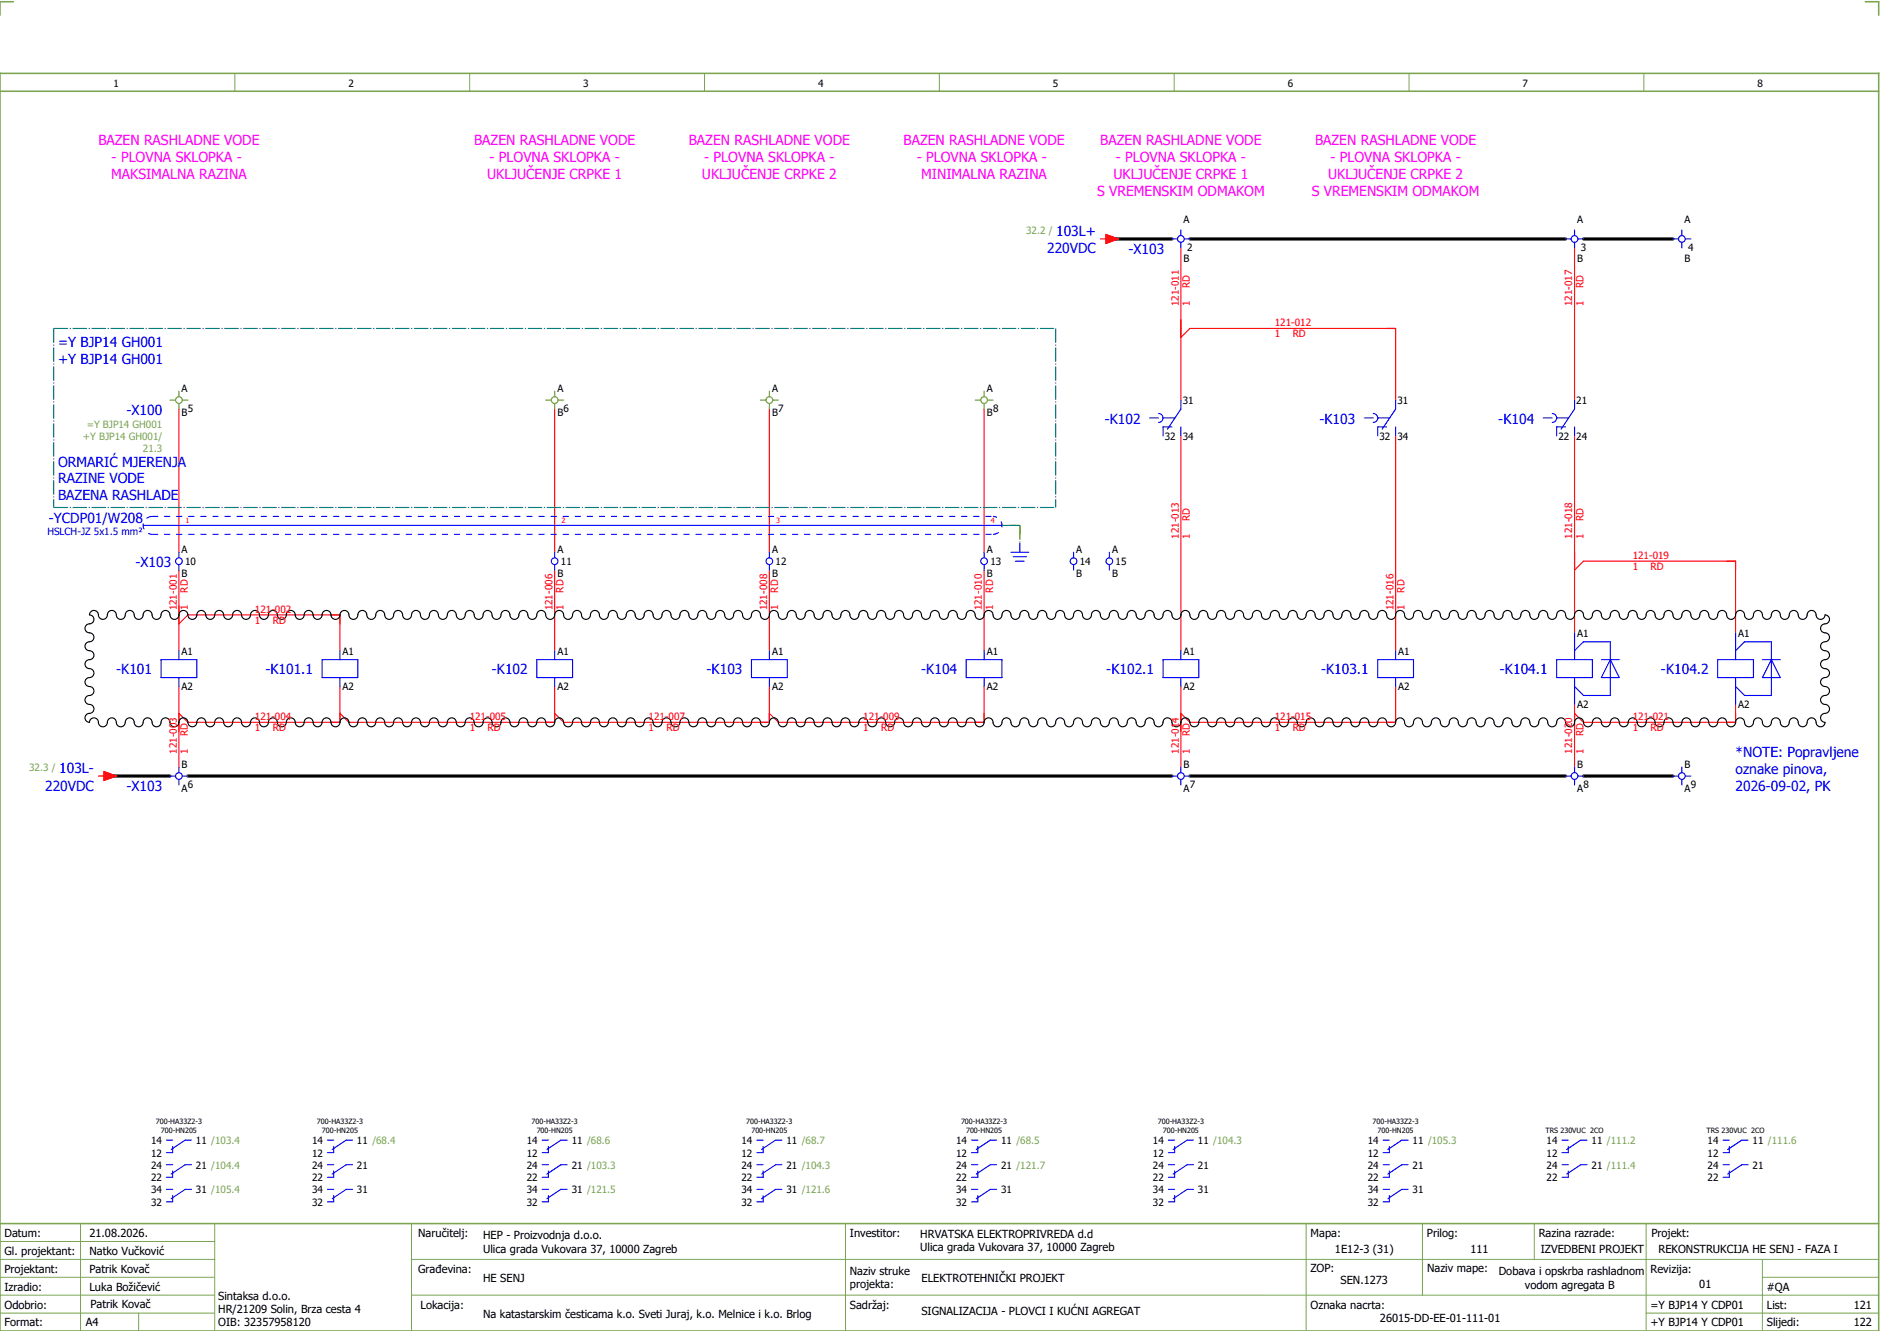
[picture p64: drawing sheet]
<svg xmlns="http://www.w3.org/2000/svg" width="421mm" height="297mm" viewBox="0 0 421 297" stroke-linecap="round" stroke-linejoin="round" font-family="sans-serif">
<defs><g id="words">
<g font-size="3.1" fill="#f0f">
<text x="22" y="32.5">BAZEN RASHLADNE VODE</text>
<text x="106" y="32.5">BAZEN RASHLADNE VODE</text>
<text x="154" y="32.5">BAZEN RASHLADNE VODE</text>
<text x="202" y="32.5">BAZEN RASHLADNE VODE</text>
<text x="246" y="32.5">BAZEN RASHLADNE VODE</text>
<text x="294" y="32.5">BAZEN RASHLADNE VODE</text>
<text x="24.9" y="40">MAKSIMALNA RAZINA</text>
<text x="25" y="36.3">- PLOVNA SKLOPKA -</text>
<text x="108.9" y="40">UKLJUČENJE CRPKE 1</text>
<text x="109.4" y="36.3">- PLOVNA SKLOPKA -</text>
<text x="156.9" y="40">UKLJUČENJE CRPKE 2</text>
<text x="157.4" y="36.3">- PLOVNA SKLOPKA -</text>
<text x="205" y="36.3">- PLOVNA SKLOPKA -</text>
<text x="205.9" y="40">MINIMALNA RAZINA</text>
<text x="248.9" y="40">UKLJUČENJE CRPKE 1</text>
<text x="249.4" y="36.3">- PLOVNA SKLOPKA -</text>
<text x="296.9" y="40">UKLJUČENJE CRPKE 2</text>
<text x="297.4" y="36.3">- PLOVNA SKLOPKA -</text>
<text x="245.3" y="43.8">S VREMENSKIM ODMAKOM</text>
<text x="293.3" y="43.8">S VREMENSKIM ODMAKOM</text>
</g>
<g font-size="3.1" fill="#00f">
<text x="236.1" y="52.6">103L+</text>
<text x="234.1" y="56.6">220VDC</text>
<text x="252.3" y="56.7">-X103</text>
<text x="13" y="77.5">=Y BJP14 GH001</text>
<text x="13" y="81.3">+Y BJP14 GH001</text>
<text x="28.3" y="92.7">-X100</text>
<text x="247" y="94.6">-K102</text>
<text x="295" y="94.6">-K103</text>
<text x="335" y="94.6">-K104</text>
<text x="13" y="104.3">ORMARIĆ MJERENJA</text>
<text x="13" y="108">RAZINE VODE</text>
<text x="13" y="111.8">BAZENA RASHLADE</text>
<text x="10.9" y="116.8">-YCDP01/W208</text>
<text x="30.3" y="126.6">-X103</text>
<text x="26" y="150.6">-K101</text>
<text x="59.3" y="150.6">-K101.1</text>
<text x="110" y="150.6">-K102</text>
<text x="158" y="150.6">-K103</text>
<text x="206" y="150.6">-K104</text>
<text x="247.3" y="150.6">-K102.1</text>
<text x="295.3" y="150.6">-K103.1</text>
<text x="335.3" y="150.6">-K104.1</text>
<text x="371.3" y="150.6">-K104.2</text>
<text x="13.2" y="172.6">103L-</text>
<text x="388" y="169.3">*NOTE: Popravljene</text>
<text x="388" y="173">oznake pinova,</text>
<text x="10.1" y="176.6">220VDC</text>
<text x="28.3" y="176.7">-X103</text>
<text x="388" y="176.8">2026-09-02, PK</text>
</g>
<g font-size="2.5">
<text x="1" y="276.4">Datum:</text>
<text x="1" y="280.4">Gl. projektant:</text>
<text x="20" y="276.4">21.08.2026.</text>
<text x="20" y="280.4">Natko Vučković</text>
<text x="93.5" y="276.4">Naručitelj:</text>
<text x="108" y="276.9">HEP - Proizvodnja d.o.o.</text>
<text x="108" y="279.9">Ulica grada Vukovara 37, 10000 Zagreb</text>
<text x="190" y="276.4">Investitor:</text>
<text x="205.7" y="276.6">HRVATSKA ELEKTROPRIVREDA d.d</text>
<text x="205.7" y="279.6">Ulica grada Vukovara 37, 10000 Zagreb</text>
<text x="293" y="276.4">Mapa:</text>
<text x="298.4" y="279.9">1E12-3 (31)</text>
<text x="319" y="276.4">Prilog:</text>
<text x="328.7" y="279.9">111</text>
<text x="344" y="276.4">Razina razrade:</text>
<text x="344.4" y="279.9">IZVEDBENI PROJEKT</text>
<text x="369.2" y="276.3">Projekt:</text>
<text x="370.8" y="279.9">REKONSTRUKCIJA HE SENJ - FAZA I</text>
<text x="1" y="284.4">Projektant:</text>
<text x="20" y="284.4">Patrik Kovač</text>
<text x="93.5" y="284.4">Građevina:</text>
<text x="108" y="286.4">HE SENJ</text>
<text x="190" y="284.9">Naziv struke</text>
<text x="190" y="287.9">projekta:</text>
<text x="206" y="286.5">ELEKTROTEHNIČKI PROJEKT</text>
<text x="293" y="284.3">ZOP:</text>
<text x="299.7" y="286.9">SEN.1273</text>
<text x="319" y="284.3">Naziv mape:</text>
<text x="335.1" y="285">Dobava i opskrba rashladnom</text>
<text x="340.9" y="288">vodom agregata B</text>
<text x="369" y="284.4">Revizija:</text>
<text x="379.9" y="287.9">01</text>
<text x="1" y="288.4">Izradio:</text>
<text x="1" y="292.4">Odobrio:</text>
<text x="20" y="288.4">Luka Božičević</text>
<text x="20.2" y="292.3">Patrik Kovač</text>
<text x="48.8" y="290.4">Sintaksa d.o.o.</text>
<text x="48.8" y="293.4">HR/21209 Solin, Brza cesta 4</text>
<text x="94" y="292.4">Lokacija:</text>
<text x="190" y="292.4">Sadržaj:</text>
<text x="206" y="293.9">SIGNALIZACIJA - PLOVCI I KUĆNI AGREGAT</text>
<text x="293" y="292.4">Oznaka nacrta:</text>
<text x="369" y="292.4">=Y BJP14 Y CDP01</text>
<text x="395" y="292.4">List:</text>
<text x="395" y="288.4">#QA</text>
<text x="414.4" y="292.4">121</text>
<text x="1" y="296.4">Format:</text>
<text x="19.2" y="296.4">A4</text>
<text x="48.8" y="296.4">OIB: 32357958120</text>
<text x="108" y="294.4">Na katastarskim česticama k.o. Sveti Juraj, k.o. Melnice i k.o. Brlog</text>
<text x="308.5" y="295.4">26015-DD-EE-01-111-01</text>
<text x="369" y="296.4">+Y BJP14 Y CDP01</text>
<text x="395" y="296.4">Slijedi:</text>
<text x="414.4" y="296.4">122</text>
</g>
<g font-size="2.2">
<text x="25.4" y="19.4">1</text>
<text x="77.9" y="19.4">2</text>
<text x="130.4" y="19.4">3</text>
<text x="182.9" y="19.4">4</text>
<text x="235.4" y="19.4">5</text>
<text x="287.9" y="19.4">6</text>
<text x="340.4" y="19.4">7</text>
<text x="392.9" y="19.4">8</text>
<text x="264.6" y="49.9">A</text>
<text x="352.6" y="49.9">A</text>
<text x="376.6" y="49.9">A</text>
<text x="264.6" y="58.6">B</text>
<text x="265.4" y="56">2</text>
<text x="352.6" y="58.6">B</text>
<text x="353.4" y="56">3</text>
<text x="376.6" y="58.6">B</text>
<text x="377.4" y="56">4</text>
<text x="40.6" y="87.5">A</text>
<text x="124.6" y="87.5">A</text>
<text x="172.6" y="87.5">A</text>
<text x="220.6" y="87.5">A</text>
<text x="40.6" y="93">B</text>
<text x="42" y="92">5</text>
<text x="124.6" y="93">B</text>
<text x="126" y="92">6</text>
<text x="172.6" y="93">B</text>
<text x="174" y="92">7</text>
<text x="220.6" y="93">B</text>
<text x="222" y="92">8</text>
<text x="264.4" y="90.3">31</text>
<text x="312.4" y="90.3">31</text>
<text x="352.4" y="90.3">21</text>
<text x="260.4" y="98.2">32</text>
<text x="264.4" y="98.2">34</text>
<text x="308.4" y="98.2">32</text>
<text x="312.4" y="98.2">34</text>
<text x="348.4" y="98.2">22</text>
<text x="352.4" y="98.2">24</text>
<text x="40.6" y="123.5">A</text>
<text x="124.6" y="123.5">A</text>
<text x="172.6" y="123.5">A</text>
<text x="220.6" y="123.5">A</text>
<text x="240.6" y="123.5">A</text>
<text x="248.6" y="123.5">A</text>
<text x="40.6" y="129">B</text>
<text x="41.4" y="126.3">10</text>
<text x="124.6" y="129">B</text>
<text x="125.4" y="126.3">11</text>
<text x="172.6" y="129">B</text>
<text x="173.4" y="126.3">12</text>
<text x="220.6" y="129">B</text>
<text x="221.4" y="126.3">13</text>
<text x="240.6" y="129">B</text>
<text x="241.4" y="126.3">14</text>
<text x="248.6" y="129">B</text>
<text x="249.4" y="126.3">15</text>
<text x="352.6" y="142.3">A1</text>
<text x="388.6" y="142.3">A1</text>
<text x="40.6" y="146.3">A1</text>
<text x="76.6" y="146.3">A1</text>
<text x="124.6" y="146.3">A1</text>
<text x="172.6" y="146.3">A1</text>
<text x="220.6" y="146.3">A1</text>
<text x="264.6" y="146.3">A1</text>
<text x="312.6" y="146.3">A1</text>
<text x="40.6" y="154.2">A2</text>
<text x="76.6" y="154.2">A2</text>
<text x="124.6" y="154.2">A2</text>
<text x="172.6" y="154.2">A2</text>
<text x="220.6" y="154.2">A2</text>
<text x="264.6" y="154.2">A2</text>
<text x="312.6" y="154.2">A2</text>
<text x="352.6" y="158.2">A2</text>
<text x="388.6" y="158.2">A2</text>
<text x="40.6" y="171.5">B</text>
<text x="264.6" y="171.5">B</text>
<text x="352.6" y="171.5">B</text>
<text x="376.6" y="171.5">B</text>
<text x="40.6" y="176.9">A</text>
<text x="42" y="176">6</text>
<text x="264.6" y="176.9">A</text>
<text x="266" y="176">7</text>
<text x="352.6" y="176.9">A</text>
<text x="354" y="176">8</text>
<text x="376.6" y="176.9">A</text>
<text x="378" y="176">9</text>
<text x="33.8" y="255.6">14</text>
<text x="43.8" y="255.6">11 /103.4</text>
<text x="69.8" y="255.6">14</text>
<text x="79.8" y="255.6">11 /68.4</text>
<text x="117.8" y="255.6">14</text>
<text x="127.8" y="255.6">11 /68.6</text>
<text x="165.8" y="255.6">14</text>
<text x="175.8" y="255.6">11 /68.7</text>
<text x="213.8" y="255.6">14</text>
<text x="223.8" y="255.6">11 /68.5</text>
<text x="257.8" y="255.6">14</text>
<text x="267.8" y="255.6">11 /104.3</text>
<text x="305.8" y="255.6">14</text>
<text x="315.8" y="255.6">11 /105.3</text>
<text x="345.8" y="255.6">14</text>
<text x="355.8" y="255.6">11 /111.2</text>
<text x="381.8" y="255.6">14</text>
<text x="391.8" y="255.6">11 /111.6</text>
<text x="33.8" y="258.4">12</text>
<text x="33.8" y="263.9">22</text>
<text x="33.8" y="261.1">24</text>
<text x="43.8" y="261.1">21 /104.4</text>
<text x="69.8" y="258.4">12</text>
<text x="69.8" y="263.9">22</text>
<text x="69.8" y="261.1">24</text>
<text x="79.8" y="261.1">21</text>
<text x="117.8" y="258.4">12</text>
<text x="117.8" y="263.9">22</text>
<text x="117.8" y="261.1">24</text>
<text x="127.8" y="261.1">21 /103.3</text>
<text x="165.8" y="258.4">12</text>
<text x="165.8" y="263.9">22</text>
<text x="165.8" y="261.1">24</text>
<text x="175.8" y="261.1">21 /104.3</text>
<text x="213.8" y="258.4">12</text>
<text x="213.8" y="263.9">22</text>
<text x="213.8" y="261.1">24</text>
<text x="223.8" y="261.1">21 /121.7</text>
<text x="257.8" y="258.4">12</text>
<text x="257.8" y="263.9">22</text>
<text x="257.8" y="261.1">24</text>
<text x="267.8" y="261.1">21</text>
<text x="305.8" y="258.4">12</text>
<text x="305.8" y="263.9">22</text>
<text x="305.8" y="261.1">24</text>
<text x="315.8" y="261.1">21</text>
<text x="345.8" y="258.4">12</text>
<text x="345.8" y="263.9">22</text>
<text x="345.8" y="261.1">24</text>
<text x="355.8" y="261.1">21 /111.4</text>
<text x="381.8" y="258.4">12</text>
<text x="381.8" y="263.9">22</text>
<text x="381.8" y="261.1">24</text>
<text x="391.8" y="261.1">21</text>
<text x="33.8" y="269.4">32</text>
<text x="33.8" y="266.6">34</text>
<text x="43.8" y="266.6">31 /105.4</text>
<text x="69.8" y="269.4">32</text>
<text x="69.8" y="266.6">34</text>
<text x="79.8" y="266.6">31</text>
<text x="117.8" y="269.4">32</text>
<text x="117.8" y="266.6">34</text>
<text x="127.8" y="266.6">31 /121.5</text>
<text x="165.8" y="269.4">32</text>
<text x="165.8" y="266.6">34</text>
<text x="175.8" y="266.6">31 /121.6</text>
<text x="213.8" y="269.4">32</text>
<text x="213.8" y="266.6">34</text>
<text x="223.8" y="266.6">31</text>
<text x="257.8" y="269.4">32</text>
<text x="257.8" y="266.6">34</text>
<text x="267.8" y="266.6">31</text>
<text x="305.8" y="269.4">32</text>
<text x="305.8" y="266.6">34</text>
<text x="315.8" y="266.6">31</text>
</g>
<g font-size="2.2" fill="#7ca552">
<text x="229.4" y="52.3">32.2 /</text>
<text x="19.4" y="95.6">=Y BJP14 GH001</text>
<text x="18.5" y="98.3">+Y BJP14 GH001/</text>
<text x="32" y="101">21.3</text>
<text x="6.5" y="172.3">32.3 /</text>
</g>
<g font-size="2.2" fill="#f00">
<text x="266" y="64.4" transform="rotate(-90 266 64.4)">RD</text>
<text x="354" y="64.4" transform="rotate(-90 354 64.4)">RD</text>
<text x="263.5" y="68.4" transform="rotate(-90 263.5 68.4)">121-011</text>
<text x="266" y="68.4" transform="rotate(-90 266 68.4)">1</text>
<text x="351.5" y="68.4" transform="rotate(-90 351.5 68.4)">121-017</text>
<text x="354" y="68.4" transform="rotate(-90 354 68.4)">1</text>
<text x="285" y="72.9">121-012</text>
<text x="285" y="75.4">1</text>
<text x="289" y="75.4">RD</text>
<text x="266" y="116.4" transform="rotate(-90 266 116.4)">RD</text>
<text x="354" y="116.4" transform="rotate(-90 354 116.4)">RD</text>
<text x="263.5" y="120.4" transform="rotate(-90 263.5 120.4)">121-013</text>
<text x="266" y="120.4" transform="rotate(-90 266 120.4)">1</text>
<text x="351.5" y="120.4" transform="rotate(-90 351.5 120.4)">121-018</text>
<text x="354" y="120.4" transform="rotate(-90 354 120.4)">1</text>
<text x="365" y="124.9">121-019</text>
<text x="365" y="127.4">1</text>
<text x="369" y="127.4">RD</text>
<text x="39.5" y="136.4" transform="rotate(-90 39.5 136.4)">121-001</text>
<text x="42" y="136.4" transform="rotate(-90 42 136.4)">1</text>
<text x="42" y="132.4" transform="rotate(-90 42 132.4)">RD</text>
<text x="57" y="136.9">121-002</text>
<text x="123.5" y="136.4" transform="rotate(-90 123.5 136.4)">121-006</text>
<text x="126" y="136.4" transform="rotate(-90 126 136.4)">1</text>
<text x="126" y="132.4" transform="rotate(-90 126 132.4)">RD</text>
<text x="171.5" y="136.4" transform="rotate(-90 171.5 136.4)">121-008</text>
<text x="174" y="136.4" transform="rotate(-90 174 136.4)">1</text>
<text x="174" y="132.4" transform="rotate(-90 174 132.4)">RD</text>
<text x="219.5" y="136.4" transform="rotate(-90 219.5 136.4)">121-010</text>
<text x="222" y="136.4" transform="rotate(-90 222 136.4)">1</text>
<text x="222" y="132.4" transform="rotate(-90 222 132.4)">RD</text>
<text x="311.5" y="136.4" transform="rotate(-90 311.5 136.4)">121-016</text>
<text x="314" y="136.4" transform="rotate(-90 314 136.4)">1</text>
<text x="314" y="132.4" transform="rotate(-90 314 132.4)">RD</text>
<text x="57" y="139.4">1</text>
<text x="61" y="139.4">RD</text>
<text x="57" y="160.9">121-004</text>
<text x="105" y="160.9">121-005</text>
<text x="145" y="160.9">121-007</text>
<text x="193" y="160.9">121-009</text>
<text x="285" y="160.9">121-015</text>
<text x="365" y="160.9">121-021</text>
<text x="42" y="164.4" transform="rotate(-90 42 164.4)">RD</text>
<text x="57" y="163.4">1</text>
<text x="61" y="163.4">RD</text>
<text x="105" y="163.4">1</text>
<text x="109" y="163.4">RD</text>
<text x="145" y="163.4">1</text>
<text x="149" y="163.4">RD</text>
<text x="193" y="163.4">1</text>
<text x="197" y="163.4">RD</text>
<text x="266" y="164.4" transform="rotate(-90 266 164.4)">RD</text>
<text x="285" y="163.4">1</text>
<text x="289" y="163.4">RD</text>
<text x="354" y="164.4" transform="rotate(-90 354 164.4)">RD</text>
<text x="365" y="163.4">1</text>
<text x="369" y="163.4">RD</text>
<text x="39.5" y="168.4" transform="rotate(-90 39.5 168.4)">121-003</text>
<text x="42" y="168.4" transform="rotate(-90 42 168.4)">1</text>
<text x="263.5" y="168.4" transform="rotate(-90 263.5 168.4)">121-014</text>
<text x="266" y="168.4" transform="rotate(-90 266 168.4)">1</text>
<text x="351.5" y="168.4" transform="rotate(-90 351.5 168.4)">121-020</text>
<text x="354" y="168.4" transform="rotate(-90 354 168.4)">1</text>
</g>
<text font-size="2.2" fill="#00f" x="10.6" y="119.6">HSLCH-JZ 5x1.5 mm²</text>
<g font-size="1.6" fill="#f00">
<text x="41.5" y="116.9">1</text>
<text x="125.5" y="116.9">2</text>
<text x="173.5" y="116.9">3</text>
<text x="221.5" y="116.9">4</text>
</g>
<g font-size="1.6">
<text x="34.8" y="251.1">700-HA33Z2-3</text>
<text x="70.8" y="251.1">700-HA33Z2-3</text>
<text x="118.8" y="251.1">700-HA33Z2-3</text>
<text x="166.8" y="251.1">700-HA33Z2-3</text>
<text x="214.8" y="251.1">700-HA33Z2-3</text>
<text x="258.8" y="251.1">700-HA33Z2-3</text>
<text x="306.8" y="251.1">700-HA33Z2-3</text>
<text x="36" y="253.1">700-HN205</text>
<text x="72" y="253.1">700-HN205</text>
<text x="120" y="253.1">700-HN205</text>
<text x="168" y="253.1">700-HN205</text>
<text x="216" y="253.1">700-HN205</text>
<text x="260" y="253.1">700-HN205</text>
<text x="308" y="253.1">700-HN205</text>
<text x="345.5" y="253.1">TRS 230VUC 2CO</text>
<text x="381.5" y="253.1">TRS 230VUC 2CO</text>
</g>
</g></defs>
<path d="M0 16.4h420v281h-420zM3 .4h-3v3M417 .4h3v3M0 20.4h420M0 273.4h420" fill="none" stroke="#7ca552" stroke-width=".35"/>
<g fill="none" stroke="#7ca552" stroke-width=".22">
<path d="M52.5 16.4v4M105 16.4v4M157.5 16.4v4M210 16.4v4M262.5 16.4v4M315 16.4v4M367.5 16.4v4M0 277.4h48M18 273.4v24M48 273.4v24M92 273.4v24M189 273.4v24"/>
<path d="M292 273.4v23.8M318 273.4v16M343 273.4v8M368 273.4v23.8M0 281.4h48M0 285.4h47.8M0 293.4h47.8M31 293.4v4M47.8 289.4h-47.8M92 281.4h328M92 289.4h328M368 293.4h52"/>
<path d="M394 285.4h26M394 281.4v15.8"/>
</g>
<g fill="none" stroke="#f00" stroke-width=".25">
<path d="M246 53.4h1.2M247.2 52.4l2.8 1-2.8 1zM264 55.4v34M352 55.4v34M264 75.4l2-2h46v16M40 91.4v32M124 91.4v32M172 91.4v32M220 91.4v32M264 97.4v48M312 97.4v48M352 97.4v44"/>
<path d="M40 127.4v18M40 139.4l2-2h34v8M124 127.4v18M172 127.4v18M220 127.4v18M352 127.4l2-2h34v16M40 153.4v18M76 153.4v8h-34l-2-2M124 153.4v8h-46l-2-2M172 153.4v8h-46l-2-2M220 153.4v8h-46l-2-2M264 153.4v18"/>
<path d="M312 153.4v8h-46l-2-2M352 157.4v14M388 157.4v4h-34l-2-2M22 173.4h1.2M23.2 172.4l2.8 1-2.8 1z"/>
</g>
<path d="M224 117.4h4M226 117.4h2M228 117.4v4M228 117.4v2" fill="none" stroke="#00be00" stroke-width=".25" stroke-dasharray="3.2 .4 .3 .4" stroke-linecap="butt"/>
<path d="M248 53.4h14M266 53.4h84M354 53.4h20M24 173.4h14M42 173.4h220M266 173.4h84M354 173.4h20" fill="none" stroke="#000" stroke-width=".7"/>
<path d="M20.3 136.7a1.09 1.09 0 0 1 1.3-.1 1.09 1.09 0 0 1 .5 1.2 1 1 0 0 0 1.1 .6 1 1 0 0 0 .8-1 1 1 0 0 1 1-1 1 1 0 0 1 1 1 1 1 0 0 0 1 1 1 1 0 0 0 1-1 1 1 0 0 1 1-1 1 1 0 0 1 1 1 1 1 0 0 0 1 1 1 1 0 0 0 1-1 1 1 0 0 1 1-1 1 1 0 0 1 1 1 1 1 0 0 0 1 1 1 1 0 0 0 1-1 1 1 0 0 1 1-1 1 1 0 0 1 1 1 1 1 0 0 0 1 1 1 1 0 0 0 1-1 1 1 0 0 1 1-1 1 1 0 0 1 1 1 1 1 0 0 0 1 1 1 1 0 0 0 1-1 1 1 0 0 1 1-1 1 1 0 0 1 1 1 1 1 0 0 0 1 1 1 1 0 0 0 1-1 1 1 0 0 1 1-1 1 1 0 0 1 1 1 1 1 0 0 0 1 1 1 1 0 0 0 1-1 1 1 0 0 1 1-1 1 1 0 0 1 1 1 1 1 0 0 0 1 1 1 1 0 0 0 1-1 1 1 0 0 1 1-1 1 1 0 0 1 1 1 1 1 0 0 0 1 1 1 1 0 0 0 1-1 1 1 0 0 1 1-1 1 1 0 0 1 1 1 1 1 0 0 0 1 1 1 1 0 0 0 1-1 1 1 0 0 1 1-1 1 1 0 0 1 1 1 1 1 0 0 0 1 1 1 1 0 0 0 1-1 1 1 0 0 1 1-1 1 1 0 0 1 1 1 1 1 0 0 0 1 1 1 1 0 0 0 1-1 1 1 0 0 1 1-1 1 1 0 0 1 1 1 1 1 0 0 0 1 1 1 1 0 0 0 1-1 1 1 0 0 1 1-1 1 1 0 0 1 1 1 1 1 0 0 0 1 1 1 1 0 0 0 1-1 1 1 0 0 1 1-1 1 1 0 0 1 1 1 1 1 0 0 0 1 1 1 1 0 0 0 1-1 1 1 0 0 1 1-1 1 1 0 0 1 1 1 1 1 0 0 0 1 1 1 1 0 0 0 1-1 1 1 0 0 1 1-1 1 1 0 0 1 1 1 1 1 0 0 0 1 1 1 1 0 0 0 1-1 1 1 0 0 1 1-1 1 1 0 0 1 1 1 1 1 0 0 0 1 1 1 1 0 0 0 1-1 1 1 0 0 1 1-1 1 1 0 0 1 1 1 1 1 0 0 0 1 1 1 1 0 0 0 1-1 1 1 0 0 1 1-1 1 1 0 0 1 1 1 1 1 0 0 0 1 1 1 1 0 0 0 1-1 1 1 0 0 1 1-1 1 1 0 0 1 1 1 1 1 0 0 0 1 1 1 1 0 0 0 1-1 1 1 0 0 1 1-1 1 1 0 0 1 1 1 1 1 0 0 0 1 1 1 1 0 0 0 1-1 1 1 0 0 1 1-1 1 1 0 0 1 1 1 1 1 0 0 0 1 1 1 1 0 0 0 1-1 1 1 0 0 1 1-1 1 1 0 0 1 1 1 1 1 0 0 0 1 1 1 1 0 0 0 1-1 1 1 0 0 1 1-1 1 1 0 0 1 1 1 1 1 0 0 0 1 1 1 1 0 0 0 1-1 1 1 0 0 1 1-1 1 1 0 0 1 1 1 1 1 0 0 0 1 1 1 1 0 0 0 1-1 1 1 0 0 1 1-1 1 1 0 0 1 1 1 1 1 0 0 0 1 1 1 1 0 0 0 1-1 1 1 0 0 1 1-1 1 1 0 0 1 1 1 1 1 0 0 0 1 1 1 1 0 0 0 1-1 1 1 0 0 1 1-1 1 1 0 0 1 1 1 1 1 0 0 0 1 1 1 1 0 0 0 1-1 1 1 0 0 1 1-1 1 1 0 0 1 1 1 1 1 0 0 0 1 1 1 1 0 0 0 1-1 1 1 0 0 1 1-1 1 1 0 0 1 1 1 1 1 0 0 0 1 1 1 1 0 0 0 1-1 1 1 0 0 1 1-1 1 1 0 0 1 1 1 1 1 0 0 0 1 1 1 1 0 0 0 1-1 1 1 0 0 1 1-1 1 1 0 0 1 1 1 1 1 0 0 0 1 1 1 1 0 0 0 1-1 1 1 0 0 1 1-1 1 1 0 0 1 1 1 1 1 0 0 0 1 1 1 1 0 0 0 1-1 1 1 0 0 1 1-1 1 1 0 0 1 1 1 1 1 0 0 0 1 1 1 1 0 0 0 1-1 1 1 0 0 1 1-1 1 1 0 0 1 1 1 1 1 0 0 0 1 1 1 1 0 0 0 1-1 1 1 0 0 1 1-1 1 1 0 0 1 1 1 1 1 0 0 0 1 1 1 1 0 0 0 1-1 1 1 0 0 1 1-1 1 1 0 0 1 1 1 1 1 0 0 0 1 1 1 1 0 0 0 1-1 1 1 0 0 1 1-1 1 1 0 0 1 1 1 1 1 0 0 0 1 1 1 1 0 0 0 1-1 1 1 0 0 1 1-1 1 1 0 0 1 1 1 1 1 0 0 0 1 1 1 1 0 0 0 1-1 1 1 0 0 1 1-1 1 1 0 0 1 1 1 1 1 0 0 0 1 1 1 1 0 0 0 1-1 1 1 0 0 1 1-1 1 1 0 0 1 1 1 1 1 0 0 0 1 1 1 1 0 0 0 1-1 1 1 0 0 1 1-1 1 1 0 0 1 1 1 1 1 0 0 0 1 1 1 1 0 0 0 1-1 1 1 0 0 1 1-1 1 1 0 0 1 1 1 1 1 0 0 0 1 1 1 1 0 0 0 1-1 1 1 0 0 1 1-1 1 1 0 0 1 1 1 1 1 0 0 0 1 1 1 1 0 0 0 1-1 1 1 0 0 1 1-1 1 1 0 0 1 1 1 1 1 0 0 0 1 1 1 1 0 0 0 1-1 1 1 0 0 1 1-1 1 1 0 0 1 1 1 1 1 0 0 0 1 1 1 1 0 0 0 1-1 1 1 0 0 1 1-1 1 1 0 0 1 1 1 1 1 0 0 0 1 1 1 1 0 0 0 1-1 1 1 0 0 1 1-1 1 1 0 0 1 1 1 1 1 0 0 0 1 1 1 1 0 0 0 1-1 1 1 0 0 1 1-1 1 1 0 0 1 1 1 1 1 0 0 0 1 1 1 1 0 0 0 1-1 1 1 0 0 1 1-1 1 1 0 0 1 1 1 1 1 0 0 0 1 1 1 1 0 0 0 1-1 1 1 0 0 1 1-1 1 1 0 0 1 1 1 1 1 0 0 0 1 1 1 1 0 0 0 1-1 1 1 0 0 1 1-1 1 1 0 0 1 1 1 1 1 0 0 0 1 1 1 1 0 0 0 1-1 1 1 0 0 1 1-1 1 1 0 0 1 1 1 1 1 0 0 0 1 1 1 1 0 0 0 1-1 1 1 0 0 1 1-1 1 1 0 0 1 1 1 1 1 0 0 0 1 1 1 1 0 0 0 1-1 1 1 0 0 1 1-1 1 1 0 0 1 1 1 1 1 0 0 0 1 1 1 1 0 0 0 1-1 1 1 0 0 1 1-1 1 1 0 0 1 1 1 1 1 0 0 0 1 1 1 1 0 0 0 1-1 1 1 0 0 1 1-1 1 1 0 0 1 1 1 1 1 0 0 0 1 1 1 1 0 0 0 1-1 1 1 0 0 1 1-1 1 1 0 0 1 1 1 1 1 0 0 0 1 1 1 1 0 0 0 1-1 1 1 0 0 1 1-1 1 1 0 0 1 1 1 1 1 0 0 0 1 1 1 1 0 0 0 1-1 1 1 0 0 1 1-1 1 1 0 0 1 1 1 1 1 0 0 0 1 1 1 1 0 0 0 1-1 1 1 0 0 1 1-1 1 1 0 0 1 1 1 1 1 0 0 0 1 1 1 1 0 0 0 1-1 1 1 0 0 1 1-1 1 1 0 0 1 1 1 1 1 0 0 0 1 1 1 1 0 0 0 1-1 1 1 0 0 1 1-1 1 1 0 0 1 1 1 1 1 0 0 0 1 1 1 1 0 0 0 1-1 1 1 0 0 1 1-1 1 1 0 0 1 1 1 1 1 0 0 0 1 1 1 1 0 0 0 1-1 1 1 0 0 1 1-1 1 1 0 0 1 1 1 1 1 0 0 0 1 1 1 1 0 0 0 1-1 1 1 0 0 1 1-1 1 1 0 0 1 1 1 1 1 0 0 0 1 1 1 1 0 0 0 1-1 1 1 0 0 1 1-1 1 1 0 0 1 1 1 1 1 0 0 0 1 1 1 1 0 0 0 1-1 1 1 0 0 1 1-1 1 1 0 0 1 1 1 1 1 0 0 0 1 1 1 1 0 0 0 1-1 1 1 0 0 1 1-1 1 1 0 0 1 1 1 1 1 0 0 0 1 1 1 1 0 0 0 1-1 1 1 0 0 1 1-1 1 1 0 0 1 1 1 1 1 0 0 0 1 1 1 1 0 0 0 1-1 1 1 0 0 1 1-1 1 1 0 0 1 1 1 1 1 0 0 0 1 1 1 1 0 0 0 1-1 1 1 0 0 1 1-1 1 1 0 0 1 1 1 1 1 0 0 0 1 1 1 1 0 0 0 1-1 1 1 0 0 1 1-1 1 1 0 0 1 1 1 1 1 0 0 0 1 1 1 1 0 0 0 1-1 1 1 0 0 1 1-1 1 1 0 0 1 1 1 1 1 0 0 0 1 1 1 1 0 0 0 1-1 1 1 0 0 1 1-1 1 1 0 0 1 1 1 1 1 0 0 0 1 1 1 1 0 0 0 1-1 1 1 0 0 1 1-1 1 1 0 0 1 1 1 1 1 0 0 0 1 1 1 1 0 0 0 1-1 1 1 0 0 1 1-1 1 1 0 0 1 1 1 1 1 0 0 0 1 1 1 1 0 0 0 1-1 1 1 0 0 1 1-1 1 1 0 0 1 1 1 1 1 0 0 0 1 1 1 1 0 0 0 1-1 1 1 0 0 1 1-1 1 1 0 0 1 1 1 1 1 0 0 0 1 1 1 1 0 0 0 1-1 1 1 0 0 1 1-1 1 1 0 0 1 1 1 1 1 0 0 0 1 1 1 1 0 0 0 1-1 1 1 0 0 1 1-1 1 1 0 0 1 1 1 1 1 0 0 0 1 1 1 1 0 0 0 1-1 1 1 0 0 1 1-1 1 1 0 0 1 1 1 1 1 0 0 0 1 1 1 1 0 0 0 1-1 1 1 0 0 1 1-1 1 1 0 0 1 1 1 1 1 0 0 0 1 1 1 1 0 0 0 1-1 1 1 0 0 1 1-1 1 1 0 0 1 1 1 1 1 0 0 0 1 1 1 1 0 0 0 1-1 1 1 0 0 1 1-1 1 1 0 0 1 1 1 1 1 0 0 0 1 1 1 1 0 0 0 1-1 1 1 0 0 1 1-1 1 1 0 0 1 1 1 1 1 0 0 0 1 1 1 1 0 0 0 1-1 1 1 0 0 1 1-1 1 1 0 0 1 1 1 1 1 0 0 0 1 1 1 1 0 0 0 1-1 1 1 0 0 1 1-1 1 1 0 0 1 1 1 1 1 0 0 0 1 1 1 1 0 0 0 1-1 1 1 0 0 1 1-1 1 1 0 0 1 1 1 1 1 0 0 0 1 1 1 1 0 0 0 1-1 1 1 0 0 1 1-1 1 1 0 0 1 1 1 1 1 0 0 0 1 1 1 1 0 0 0 1-1 1 1 0 0 1 1-1 1 1 0 0 1 1 1 1 1 0 0 0 1 1 1 1 0 0 0 1-1 1 1 0 0 1 1-1 1 1 0 0 1 1 1 1 1 0 0 0 1 1 1 1 0 0 0 1-1 1 1 0 0 1 1-1 1 1 0 0 1 1 1 1 1 0 0 0 1 1 1 1 0 0 0 1-1 1 1 0 0 1 1-1 1 1 0 0 1 1 1 1 1 0 0 0 1 1 1 1 0 0 0 1-1 1 1 0 0 1 1-1 1 1 0 0 1 1 1 1 1 0 0 0 1 1 1 1 0 0 0 1-1 1 1 0 0 1 1 1 1 1 0 0 1-1 1 1 1 0 0 0-1 1 1 1 0 0 0 1 1 1 1 0 0 1 1 1 1 1 0 0 1-1 1 1 1 0 0 0-1 1 1 1 0 0 0 1 1 1 1 0 0 1 1 1 1 1 0 0 1-1 1 1 1 0 0 0-1 1 1 1 0 0 0 1 1 1 1 0 0 1 1 1 1 1 0 0 1-1 1 1 1 0 0 0-1 1 1 1 0 0 0 1 1 1 1 0 0 1 1 1 1 1 0 0 1-1 1 1 1 0 0 0-1 1 1 1 0 0 0 1 1 1 1 0 0 1 1 1 1 1 0 0 1-1 1 1 1 0 0 0-1 1 1 1 0 0 0 1 1 1 1 0 0 1-1 1 1 1 0 0 1-1-1 1 1 0 0 0-1-1 1 1 0 0 0-1 1 1 1 0 0 1-1 1 1 1 0 0 1-1-1 1 1 0 0 0-1-1 1 1 0 0 0-1 1 1 1 0 0 1-1 1 1 1 0 0 1-1-1 1 1 0 0 0-1-1 1 1 0 0 0-1 1 1 1 0 0 1-1 1 1 1 0 0 1-1-1 1 1 0 0 0-1-1 1 1 0 0 0-1 1 1 1 0 0 1-1 1 1 1 0 0 1-1-1 1 1 0 0 0-1-1 1 1 0 0 0-1 1 1 1 0 0 1-1 1 1 1 0 0 1-1-1 1 1 0 0 0-1-1 1 1 0 0 0-1 1 1 1 0 0 1-1 1 1 1 0 0 1-1-1 1 1 0 0 0-1-1 1 1 0 0 0-1 1 1 1 0 0 1-1 1 1 1 0 0 1-1-1 1 1 0 0 0-1-1 1 1 0 0 0-1 1 1 1 0 0 1-1 1 1 1 0 0 1-1-1 1 1 0 0 0-1-1 1 1 0 0 0-1 1 1 1 0 0 1-1 1 1 1 0 0 1-1-1 1 1 0 0 0-1-1 1 1 0 0 0-1 1 1 1 0 0 1-1 1 1 1 0 0 1-1-1 1 1 0 0 0-1-1 1 1 0 0 0-1 1 1 1 0 0 1-1 1 1 1 0 0 1-1-1 1 1 0 0 0-1-1 1 1 0 0 0-1 1 1 1 0 0 1-1 1 1 1 0 0 1-1-1 1 1 0 0 0-1-1 1 1 0 0 0-1 1 1 1 0 0 1-1 1 1 1 0 0 1-1-1 1 1 0 0 0-1-1 1 1 0 0 0-1 1 1 1 0 0 1-1 1 1 1 0 0 1-1-1 1 1 0 0 0-1-1 1 1 0 0 0-1 1 1 1 0 0 1-1 1 1 1 0 0 1-1-1 1 1 0 0 0-1-1 1 1 0 0 0-1 1 1 1 0 0 1-1 1 1 1 0 0 1-1-1 1 1 0 0 0-1-1 1 1 0 0 0-1 1 1 1 0 0 1-1 1 1 1 0 0 1-1-1 1 1 0 0 0-1-1 1 1 0 0 0-1 1 1 1 0 0 1-1 1 1 1 0 0 1-1-1 1 1 0 0 0-1-1 1 1 0 0 0-1 1 1 1 0 0 1-1 1 1 1 0 0 1-1-1 1 1 0 0 0-1-1 1 1 0 0 0-1 1 1 1 0 0 1-1 1 1 1 0 0 1-1-1 1 1 0 0 0-1-1 1 1 0 0 0-1 1 1 1 0 0 1-1 1 1 1 0 0 1-1-1 1 1 0 0 0-1-1 1 1 0 0 0-1 1 1 1 0 0 1-1 1 1 1 0 0 1-1-1 1 1 0 0 0-1-1 1 1 0 0 0-1 1 1 1 0 0 1-1 1 1 1 0 0 1-1-1 1 1 0 0 0-1-1 1 1 0 0 0-1 1 1 1 0 0 1-1 1 1 1 0 0 1-1-1 1 1 0 0 0-1-1 1 1 0 0 0-1 1 1 1 0 0 1-1 1 1 1 0 0 1-1-1 1 1 0 0 0-1-1 1 1 0 0 0-1 1 1 1 0 0 1-1 1 1 1 0 0 1-1-1 1 1 0 0 0-1-1 1 1 0 0 0-1 1 1 1 0 0 1-1 1 1 1 0 0 1-1-1 1 1 0 0 0-1-1 1 1 0 0 0-1 1 1 1 0 0 1-1 1 1 1 0 0 1-1-1 1 1 0 0 0-1-1 1 1 0 0 0-1 1 1 1 0 0 1-1 1 1 1 0 0 1-1-1 1 1 0 0 0-1-1 1 1 0 0 0-1 1 1 1 0 0 1-1 1 1 1 0 0 1-1-1 1 1 0 0 0-1-1 1 1 0 0 0-1 1 1 1 0 0 1-1 1 1 1 0 0 1-1-1 1 1 0 0 0-1-1 1 1 0 0 0-1 1 1 1 0 0 1-1 1 1 1 0 0 1-1-1 1 1 0 0 0-1-1 1 1 0 0 0-1 1 1 1 0 0 1-1 1 1 1 0 0 1-1-1 1 1 0 0 0-1-1 1 1 0 0 0-1 1 1 1 0 0 1-1 1 1 1 0 0 1-1-1 1 1 0 0 0-1-1 1 1 0 0 0-1 1 1 1 0 0 1-1 1 1 1 0 0 1-1-1 1 1 0 0 0-1-1 1 1 0 0 0-1 1 1 1 0 0 1-1 1 1 1 0 0 1-1-1 1 1 0 0 0-1-1 1 1 0 0 0-1 1 1 1 0 0 1-1 1 1 1 0 0 1-1-1 1 1 0 0 0-1-1 1 1 0 0 0-1 1 1 1 0 0 1-1 1 1 1 0 0 1-1-1 1 1 0 0 0-1-1 1 1 0 0 0-1 1 1 1 0 0 1-1 1 1 1 0 0 1-1-1 1 1 0 0 0-1-1 1 1 0 0 0-1 1 1 1 0 0 1-1 1 1 1 0 0 1-1-1 1 1 0 0 0-1-1 1 1 0 0 0-1 1 1 1 0 0 1-1 1 1 1 0 0 1-1-1 1 1 0 0 0-1-1 1 1 0 0 0-1 1 1 1 0 0 1-1 1 1 1 0 0 1-1-1 1 1 0 0 0-1-1 1 1 0 0 0-1 1 1 1 0 0 1-1 1 1 1 0 0 1-1-1 1 1 0 0 0-1-1 1 1 0 0 0-1 1 1 1 0 0 1-1 1 1 1 0 0 1-1-1 1 1 0 0 0-1-1 1 1 0 0 0-1 1 1 1 0 0 1-1 1 1 1 0 0 1-1-1 1 1 0 0 0-1-1 1 1 0 0 0-1 1 1 1 0 0 1-1 1 1 1 0 0 1-1-1 1 1 0 0 0-1-1 1 1 0 0 0-1 1 1 1 0 0 1-1 1 1 1 0 0 1-1-1 1 1 0 0 0-1-1 1 1 0 0 0-1 1 1 1 0 0 1-1 1 1 1 0 0 1-1-1 1 1 0 0 0-1-1 1 1 0 0 0-1 1 1 1 0 0 1-1 1 1 1 0 0 1-1-1 1 1 0 0 0-1-1 1 1 0 0 0-1 1 1 1 0 0 1-1 1 1 1 0 0 1-1-1 1 1 0 0 0-1-1 1 1 0 0 0-1 1 1 1 0 0 1-1 1 1 1 0 0 1-1-1 1 1 0 0 0-1-1 1 1 0 0 0-1 1 1 1 0 0 1-1 1 1 1 0 0 1-1-1 1 1 0 0 0-1-1 1 1 0 0 0-1 1 1 1 0 0 1-1 1 1 1 0 0 1-1-1 1 1 0 0 0-1-1 1 1 0 0 0-1 1 1 1 0 0 1-1 1 1 1 0 0 1-1-1 1 1 0 0 0-1-1 1 1 0 0 0-1 1 1 1 0 0 1-1 1 1 1 0 0 1-1-1 1 1 0 0 0-1-1 1 1 0 0 0-1 1 1 1 0 0 1-1 1 1 1 0 0 1-1-1 1 1 0 0 0-1-1 1 1 0 0 0-1 1 1 1 0 0 1-1 1 1 1 0 0 1-1-1 1 1 0 0 0-1-1 1 1 0 0 0-1 1 1 1 0 0 1-1 1 1 1 0 0 1-1-1 1 1 0 0 0-1-1 1 1 0 0 0-1 1 1 1 0 0 1-1 1 1 1 0 0 1-1-1 1 1 0 0 0-1-1 1 1 0 0 0-1 1 1 1 0 0 1-1 1 1 1 0 0 1-1-1 1 1 0 0 0-1-1 1 1 0 0 0-1 1 1 1 0 0 1-1 1 1 1 0 0 1-1-1 1 1 0 0 0-1-1 1 1 0 0 0-1 1 1 1 0 0 1-1 1 1 1 0 0 1-1-1 1 1 0 0 0-1-1 1 1 0 0 0-1 1 1 1 0 0 1-1 1 1 1 0 0 1-1-1 1 1 0 0 0-1-1 1 1 0 0 0-1 1 1 1 0 0 1-1 1 1 1 0 0 1-1-1 1 1 0 0 0-1-1 1 1 0 0 0-1 1 1 1 0 0 1-1 1 1 1 0 0 1-1-1 1 1 0 0 0-1-1 1 1 0 0 0-1 1 1 1 0 0 1-1 1 1 1 0 0 1-1-1 1 1 0 0 0-1-1 1 1 0 0 0-1 1 1 1 0 0 1-1 1 1 1 0 0 1-1-1 1 1 0 0 0-1-1 1 1 0 0 0-1 1 1 1 0 0 1-1 1 1 1 0 0 1-1-1 1 1 0 0 0-1-1 1 1 0 0 0-1 1 1 1 0 0 1-1 1 1 1 0 0 1-1-1 1 1 0 0 0-1-1 1 1 0 0 0-1 1 1 1 0 0 1-1 1 1 1 0 0 1-1-1 1 1 0 0 0-1-1 1 1 0 0 0-1 1 1 1 0 0 1-1 1 1 1 0 0 1-1-1 1 1 0 0 0-1-1 1 1 0 0 0-1 1 1 1 0 0 1-1 1 1 1 0 0 1-1-1 1 1 0 0 0-1-1 1 1 0 0 0-1 1 1 1 0 0 1-1 1 1 1 0 0 1-1-1 1 1 0 0 0-1-1 1 1 0 0 0-1 1 1 1 0 0 1-1 1 1 1 0 0 1-1-1 1 1 0 0 0-1-1 1 1 0 0 0-1 1 1 1 0 0 1-1 1 1 1 0 0 1-1-1 1 1 0 0 0-1-1 1 1 0 0 0-1 1 1 1 0 0 1-1 1 1 1 0 0 1-1-1 1 1 0 0 0-1-1 1 1 0 0 0-1 1 1 1 0 0 1-1 1 1 1 0 0 1-1-1 1 1 0 0 0-1-1 1 1 0 0 0-1 1 1 1 0 0 1-1 1 1 1 0 0 1-1-1 1 1 0 0 0-1-1 1 1 0 0 0-1 1 1 1 0 0 1-1 1 1 1 0 0 1-1-1 1 1 0 0 0-1-1 1 1 0 0 0-1 1 1 1 0 0 1-1 1 1 1 0 0 1-1-1 1 1 0 0 0-1-1 1 1 0 0 0-1 1 1 1 0 0 1-1 1 1 1 0 0 1-1-1 1 1 0 0 0-1-1 1 1 0 0 0-1 1 1 1 0 0 1-1 1 1 1 0 0 1-1-1 1 1 0 0 0-1-1 1 1 0 0 0-1 1 1 1 0 0 1-1 1 1 1 0 0 1-1-1 1 1 0 0 0-1-1 1 1 0 0 0-1 1 1 1 0 0 1-1 1 1 1 0 0 1-1-1 1 1 0 0 0-1-1 1 1 0 0 0-1 1 1 1 0 0 1-1 1 1 1 0 0 1-1-1 1 1 0 0 0-1-1 1 1 0 0 0-1 1 1 1 0 0 1-1 1 1 1 0 0 1-1-1 1 1 0 0 0-1-1 1 1 0 0 0-1 1 1 1 0 0 1-1 1 1 1 0 0 1-1-1 1 1 0 0 0-1-1 1 1 0 0 0-1 1 1 1 0 0 1-1 1 1 1 0 0 1-1-1 1 1 0 0 0-1-1 1 1 0 0 0-1 1 1 1 0 0 1-1 1 1 1 0 0 1-1-1 1 1 0 0 0-1-1 1 1 0 0 0-1 1 1 1 0 0 1-1 1 1 1 0 0 1-1-1 1 1 0 0 0-1-1 1 1 0 0 0-1 1 1 1 0 0 1-1 1 1 1 0 0 1-1-1 1 1 0 0 0-1-1 1 1 0 0 0-1 1 1 1 0 0 1-1 1 1 1 0 0 1-1-1 1 1 0 0 0-1-1 1 1 0 0 0-1 1 1 1 0 0 1-1 1 1 1 0 0 1-1-1 1 1 0 0 0-1-1 1 1 0 0 0-1 1 1 1 0 0 1-1 1 1 1 0 0 1-1-1 1 1 0 0 0-1-1 1 1 0 0 0-1 1 1 1 0 0 1-1 1 1 1 0 0 1-1-1 1 1 0 0 0-1-1 1 1 0 0 0-1 1 1 1 0 0 1-1 1 1 1 0 0 1-1-1 1 1 0 0 0-1-1 1 1 0 0 0-1 1 1 1 0 0 1-1-1 1 1 0 0 1 1-1 1 1 0 0 0 1-1 1 1 0 0 0-1-1 1 1 0 0 1-1-1 1 1 0 0 1 1-1 1 1 0 0 0 1-1 1 1 0 0 0-1-1 1 1 0 0 1-1-1 1 1 0 0 1 1-1 1 1 0 0 0 1-1 1 1 0 0 0-1-1 1 1 0 0 1-1-1 1 1 0 0 1 1-1 1 1 0 0 0 1-1 1 1 0 0 0-1-1 1 1 0 0 1-1-1 1 1 0 0 1 1-1 1 1 0 0 0 1-1 1 1 0 0 0-1-1 1 1 0 0 1-1-1 1 1 0 0 1 1-1 1 1 0 0 0 1-1 1 1 0 0 0-1-1z" fill="none" stroke="#000" stroke-width=".25"/>
<path d="M12 73.4h224M12 73.4v40M236 73.4v40M12 113.4h224" fill="none" stroke="#007f7f" stroke-width=".25" stroke-dasharray="3.2 .4 .3 .4" stroke-linecap="butt"/>
<g fill="none" stroke="#00f" stroke-width=".25">
<path d="M262 53.4h1.3M264 51.4v1.2M264 54.1v1.3M264.7 53.4h1.3M350 53.4h1.2M352 51.4v1.2M352 54.1v1.3M352.7 53.4h1.3M374 53.4h1.2M376 51.4v1.2M376 54.1v1.3M376.7 53.4h1.3"/>
<path d="M257 93.4h2M259 92.4a1 1 0 0 1 1 1 1 1 0 0 1-1 1M260 93.4h2.7M262 95.4h-2v2M264 95.4v2M264 89.4v2l-3 4.5M305 93.4h2M307 92.4a1 1 0 0 1 1 1 1 1 0 0 1-1 1M308 93.4h2.7M310 95.4h-2v2M312 95.4v2M312 89.4v2l-3 4.5"/>
<path d="M345 93.4h2M347 92.4a1 1 0 0 1 1 1 1 1 0 0 1-1 1M348 93.4h2.7M350 95.4h-2v2M352 95.4v2M352 89.4v2l-3 4.5M32 117.4h192M40 123.4v1.2M40 126.1v1.3M124 123.4v1.2M124 126.1v1.3M172 123.4v1.2"/>
<path d="M172 126.1v1.3M220 123.4v1.2M220 126.1v1.3M226 123.4h4M226.5 124.4h3M227 125.4h2M228 121.4v2M240 123.4v1.2M240 126.1v1.3M248 123.4v1.2M248 126.1v1.3M36 147.4h8v4h-8z"/>
<path d="M40 145.4v2M40 151.4v2M72 147.4h8v4h-8zM76 145.4v2M76 151.4v2M120 147.4h8v4h-8zM124 145.4v2M124 151.4v2M168 147.4h8v4h-8zM172 145.4v2M172 151.4v2M216 147.4h8v4h-8z"/>
<path d="M220 145.4v2M220 151.4v2M260 147.4h8v4h-8zM264 145.4v2M264 151.4v2M308 147.4h8v4h-8zM312 145.4v2M312 151.4v2M348 147.4h8v4h-8zM352 141.4v6M352 151.4v6M352 145.4l2-2h6v12h-6l-2-2"/>
<path d="M358 147.4h4M360 147.4h.1M360 147.4l2 4h-4zM384 147.4h8v4h-8zM388 145.4l2-2h6v12h-6l-2-2M388 141.4v6M388 151.4v6M394 147.4h4M396 147.4h.1M396 147.4l2 4h-4zM38 173.4h1.3M40 171.4v1.2"/>
<path d="M40 174.1v1.3M40.8 173.4h1.2M262 173.4h1.3M264 171.4v1.2M264 174.1v1.3M264.7 173.4h1.3M350 173.4h1.2M352 171.4v1.2M352 174.1v1.3M352.7 173.4h1.3M374 173.4h1.2M376 171.4v1.2"/>
<path d="M376 174.1v1.3M376.7 173.4h1.3M37.2 254.7h1.4M38.6 256.1v1.4h-1.4M42.8 254.7h-1.4l-3.1 2.1M73.2 254.7h1.4M74.6 256.1v1.4h-1.4M78.8 254.7h-1.4l-3.1 2.1M121.2 254.7h1.4M122.6 256.1v1.4h-1.4M126.8 254.7h-1.4l-3.1 2.1M169.2 254.7h1.4"/>
<path d="M170.6 256.1v1.4h-1.4M174.8 254.7h-1.4l-3.1 2.1M217.2 254.7h1.4M218.6 256.1v1.4h-1.4M222.8 254.7h-1.4l-3.1 2.1M261.2 254.7h1.4M262.6 256.1v1.4h-1.4M266.8 254.7h-1.4l-3.1 2.1M309.2 254.7h1.4M310.6 256.1v1.4h-1.4M314.8 254.7h-1.4l-3.1 2.1M349.2 254.7h1.4"/>
<path d="M350.6 256.1v1.4h-1.4M354.8 254.7h-1.4l-3.1 2.1M385.2 254.7h1.4M386.6 256.1v1.4h-1.4M390.8 254.7h-1.4l-3.2 2.1M37.2 260.2h1.4M37.2 265.7h1.4M38.6 261.6v1.4h-1.4M38.6 267.1v1.4h-1.4M42.8 260.2h-1.4l-3.1 2.1M42.8 265.7h-1.4l-3.1 2.1M73.2 260.2h1.4"/>
<path d="M73.2 265.7h1.4M74.6 261.6v1.4h-1.4M74.6 267.1v1.4h-1.4M78.8 260.2h-1.4l-3.1 2.1M78.8 265.7h-1.4l-3.1 2.1M121.2 260.2h1.4M121.2 265.7h1.4M122.6 261.6v1.4h-1.4M122.6 267.1v1.4h-1.4M126.8 260.2h-1.4l-3.1 2.1M126.8 265.7h-1.4l-3.1 2.1M169.2 260.2h1.4"/>
<path d="M169.2 265.7h1.4M170.6 261.6v1.4h-1.4M170.6 267.1v1.4h-1.4M174.8 260.2h-1.4l-3.1 2.1M174.8 265.7h-1.4l-3.1 2.1M217.2 260.2h1.4M217.2 265.7h1.4M218.6 261.6v1.4h-1.4M218.6 267.1v1.4h-1.4M222.8 260.2h-1.4l-3.1 2.1M222.8 265.7h-1.4l-3.1 2.1M261.2 260.2h1.4"/>
<path d="M261.2 265.7h1.4M262.6 261.6v1.4h-1.4M262.6 267.1v1.4h-1.4M266.8 260.2h-1.4l-3.1 2.1M266.8 265.7h-1.4l-3.1 2.1M309.2 260.2h1.4M309.2 265.7h1.4M310.6 261.6v1.4h-1.4M310.6 267.1v1.4h-1.4M314.8 260.2h-1.4l-3.1 2.1M314.8 265.7h-1.4l-3.1 2.1M349.2 260.2h1.4"/>
<path d="M350.6 261.6v1.4h-1.4M354.8 260.2h-1.4l-3.1 2.1M385.2 260.2h1.4M386.6 261.6v1.4h-1.4M390.8 260.2h-1.4l-3.2 2.1"/>
<circle cx="264" cy="53.4" r=".75"/>
<circle cx="352" cy="53.4" r=".75"/>
<circle cx="376" cy="53.4" r=".75"/>
<circle cx="40" cy="125.4" r=".75"/>
<circle cx="124" cy="125.4" r=".75"/>
<circle cx="172" cy="125.4" r=".75"/>
<circle cx="220" cy="125.4" r=".75"/>
<circle cx="240" cy="125.4" r=".75"/>
<circle cx="248" cy="125.4" r=".75"/>
<circle cx="40" cy="173.4" r=".75"/>
<circle cx="264" cy="173.4" r=".75"/>
<circle cx="352" cy="173.4" r=".75"/>
<circle cx="376" cy="173.4" r=".75"/>
</g>
<path d="M34 119.4h188M34 115.4h188M34 115.4a2 2 0 0 0-2 2 2 2 0 0 0 2 2M222 119.4a2 2 0 0 0 2-2 2 2 0 0 0-2-2" fill="none" stroke="#00f" stroke-width=".25" stroke-dasharray="1.4 1.4" stroke-linecap="butt"/>
<g fill="none" stroke="#a57c00" stroke-width=".25">
<path d="M38 89.4h1.3M40 87.4v1.2M40 90.1v1.3M40.8 89.4h1.2M122 89.4h1.2M124 87.4v1.2M124 90.1v1.3M124.7 89.4h1.3M170 89.4h1.2M172 87.4v1.2M172 90.1v1.3M172.7 89.4h1.3"/>
<path d="M218 89.4h1.2M220 87.4v1.2M220 90.1v1.3M220.7 89.4h1.3"/>
<circle cx="40" cy="89.4" r=".75"/>
<circle cx="124" cy="89.4" r=".75"/>
<circle cx="172" cy="89.4" r=".75"/>
<circle cx="220" cy="89.4" r=".75"/>
</g>
<g fill="#f00" stroke="#f00" stroke-width=".22">
<path d="M23.2 172.4l2.8 1-2.8 1z"/>
<path d="M247.2 52.4l2.8 1-2.8 1z"/>
</g>
<use href="#words"/>
</svg>
